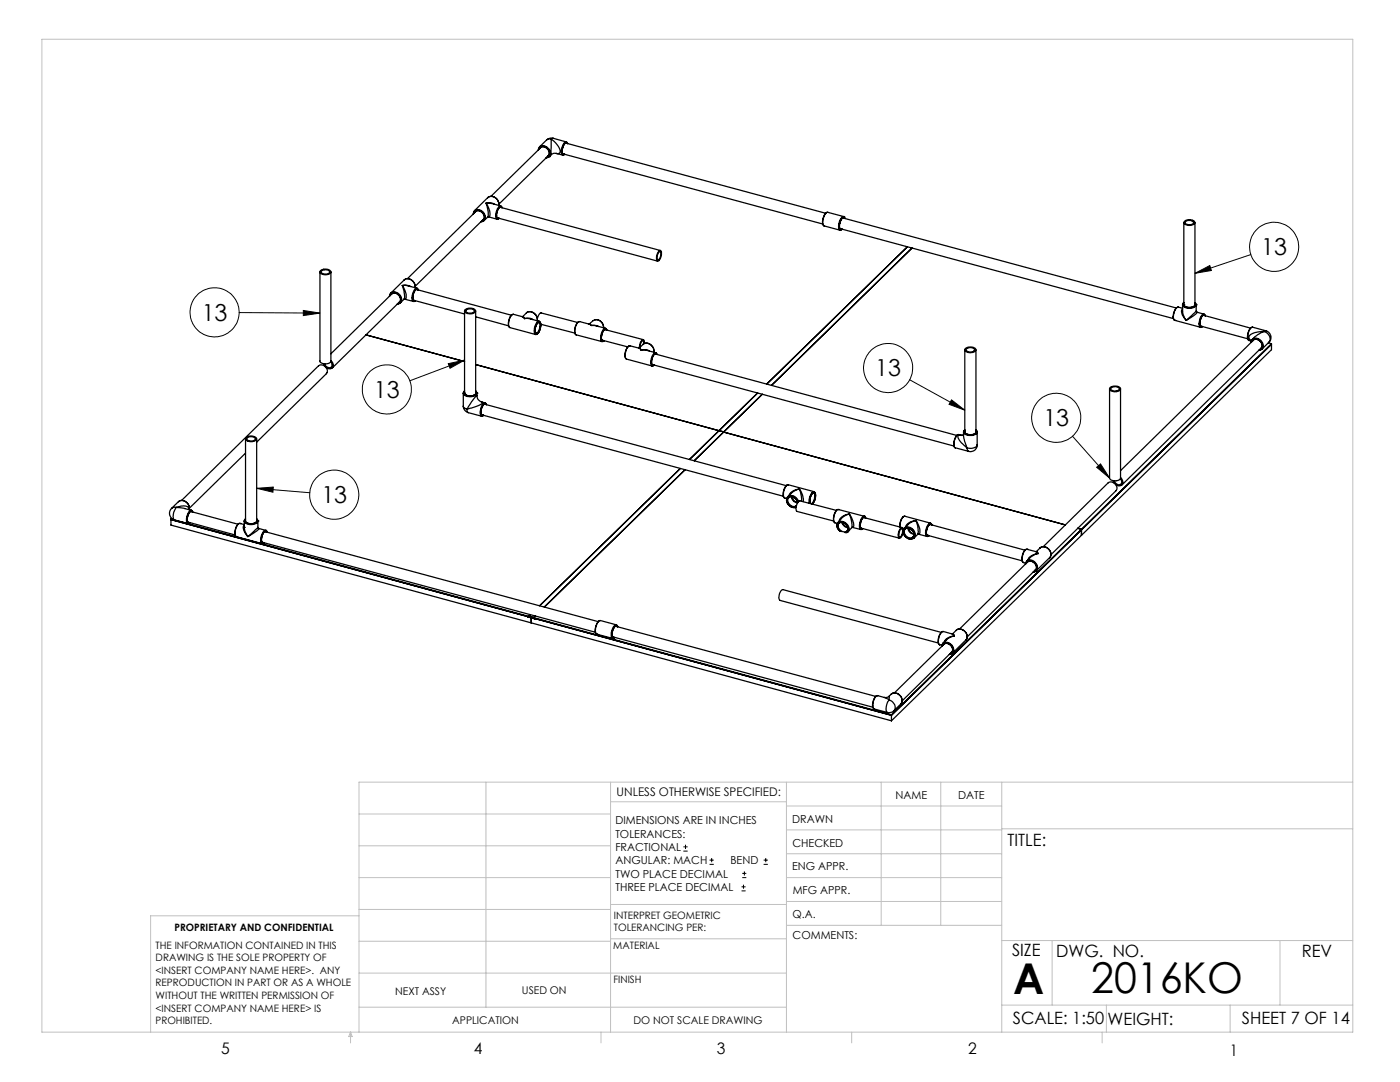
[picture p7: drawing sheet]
<svg xmlns="http://www.w3.org/2000/svg" width="279mm" height="216mm" viewBox="0 0 279 216" stroke-linecap="round" stroke-linejoin="round" font-family="sans-serif">
<defs><g id="words">
<g font-size="8.5">
<text x="202.2" y="198.3">A</text>
<text x="217.8" y="198.1">2016KO</text>
</g>
<g font-size="4.7">
<text x="251.7" y="50.9">13</text>
<text x="40.3" y="64">13</text>
<text x="174.7" y="75.1">13</text>
<text x="74.6" y="79.4">13</text>
<text x="208.2" y="85">13</text>
<text x="64.1" y="100.4">13</text>
</g>
<g font-size="3.4">
<text x="201.1" y="168.8">TITLE:</text>
<text x="202" y="190.8">SIZE</text>
<text x="210.8" y="190.9">DWG. NO.</text>
<text x="259.8" y="191">REV</text>
<text x="202.1" y="204.4">SCALE: 1:50</text>
<text x="221" y="204.5">WEIGHT:</text>
<text x="247.8" y="204.4">SHEET 7 OF 14</text>
</g>
<g font-size="3.2">
<text x="44.2" y="210.4">5</text>
<text x="94.6" y="210.3">4</text>
<text x="143.1" y="210.4">3</text>
<text x="193.2" y="210.3">2</text>
<text x="245.4" y="210.6">1</text>
</g>
<text font-size="2.4" x="123.1" y="158.9">UNLESS OTHERWISE SPECIFIED:</text>
<g font-size="2.2">
<text x="178.7" y="159.4">NAME</text>
<text x="191.2" y="159.4">DATE</text>
<text x="122.8" y="164.5">DIMENSIONS ARE IN INCHES</text>
<text x="122.8" y="167.1">TOLERANCES:</text>
<text x="158.1" y="164.2">DRAWN</text>
<text x="122.8" y="169.8">FRACTIONAL</text>
<text x="122.8" y="172.5">ANGULAR: MACH</text>
<text x="145.8" y="172.5">BEND</text>
<text x="158.1" y="173.7">ENG APPR.</text>
<text x="158.2" y="169.1">CHECKED</text>
<text x="122.8" y="175.1">TWO PLACE DECIMAL</text>
<text x="122.8" y="177.8">THREE PLACE DECIMAL</text>
<text x="158.2" y="178.4">MFG APPR.</text>
<text x="158.2" y="183.2">Q.A.</text>
<text x="158.2" y="187.4">COMMENTS:</text>
</g>
<g font-size="2.1">
<text x="78.8" y="198.5">NEXT ASSY</text>
<text x="104.2" y="198.4">USED ON</text>
<text x="90.2" y="204.3">APPLICATION</text>
<text x="126.4" y="204.3">DO NOT SCALE DRAWING</text>
</g>
<g font-size="2">
<text x="34.8" y="185.7">PROPRIETARY AND CONFIDENTIAL</text>
<text x="122.5" y="183.3">INTERPRET GEOMETRIC</text>
<text x="122.5" y="185.9">TOLERANCING PER:</text>
<text x="31.1" y="189.3">THE INFORMATION CONTAINED IN THIS</text>
<text x="31.1" y="191.8">DRAWING IS THE SOLE PROPERTY OF</text>
<text x="122.4" y="189.4">MATERIAL</text>
<text x="31.1" y="194.3">&lt;INSERT COMPANY NAME HERE&gt;. ANY</text>
<text x="31.1" y="196.8">REPRODUCTION IN PART OR AS A WHOLE</text>
<text x="122.4" y="196.2">FINISH</text>
<text x="31.1" y="199.4">WITHOUT THE WRITTEN PERMISSION OF</text>
<text x="31.1" y="201.9">&lt;INSERT COMPANY NAME HERE&gt; IS</text>
<text x="31.1" y="204.4">PROHIBITED.</text>
</g>
</g></defs>
<g fill="none" stroke="#000" stroke-width=".2">
<path d="M238.5 54.5l2.9-1.5 .4 1zM249.6 50.8l-11.1 3.7M47.7 62.4l16.2 .1M60.5 61.9l3.4 .6-3.4 .5zM89.5 72.6l3.2-.7-2.9 1.6zM92.7 71.9l-10.9 4.1M181.5 75.8l11 6M189.9 79.8l2.6 2-3.1-1.1zM51.2 97.4l3.3-.2v1zM51.2 97.4l10.6 .9M214 87l7.4 8.4M218.9 93.2l.7-.6 1.8 2.8z"/>
<path d="M136.4 169.8h.8M136.4 169h.8M136.8 168.6v.8M141.6 172.5h.9M141.6 171.6h.9M142 171.2v.8M148 177.8h.8M148 177h.8M148.1 175.1h.8M148.1 174.3h.8M148.4 176.5v.8M148.6 173.9v.8"/>
<path d="M152.4 172.5h.8M152.4 171.6h.8M152.8 171.2v.8"/>
<circle cx="254.3" cy="49.3" r="4.9"/>
<circle cx="42.8" cy="62.3" r="4.9"/>
<circle cx="77.2" cy="77.7" r="4.9"/>
<circle cx="177.3" cy="73.4" r="4.9"/>
<circle cx="66.7" cy="98.7" r="4.9"/>
<circle cx="210.8" cy="83.4" r="4.9"/>
</g>
<g fill="none" stroke="#c0c0c0" stroke-width=".2">
<path d="M8.4 7.8h261.6v198.2h-261.6zM97 156.1v44.9M121.8 156.1v49.9M121.8 160h35.2M157 156.1v49.9M175.9 156.1v28.5M187.7 156.1v28.5M199.9 156.1v49.9M270 156.1h-198.4v49.9M71.6 175.1h50.2M71.6 168.8h50.2M71.6 162.4h50.2"/>
<path d="M157 170.4h42.9M157 165.6h42.9M157 160.8h42.9M157 175.1h42.9M157 179.9h42.9M199.9 165.4h70.1M71.6 194.2h85.4M71.6 187.8h50.2M71.6 181.5h50.2M71.6 182.7h-41.5v23.3M121.8 187.3h35.2M121.8 180.5h35.2"/>
<path d="M157 184.6h42.9M199.9 187.7h70.1M210 187.7v12.9M255.4 187.7v12.9M70 206v2.1M70 206l.3 .8h-.7zM71.6 201h85.4M119.9 206v2.1M170 206v2.1M199.9 200.6h70.1M220 206v2.1M220.8 200.6v5.4"/>
<path d="M245.5 200.6v5.4"/>
</g>
<path d="M51.2 97.4l3.3-.2v1zM60.5 61.9l3.4 .6-3.4 .5zM89.5 72.6l3.2-.7-2.9 1.6zM189.9 79.8l2.6 2-3.1-1.1zM218.9 93.2l.7-.6 1.8 2.8zM238.5 54.5l2.9-1.5 .4 1z" fill="#000"/>
<g fill="none" stroke="#000" stroke-width=".25">
<path d="M97.3 39.5a1.44 1.44 0 0 1 1.6 0 1.44 1.44 0 0 1 .6 1.5 1.49 1.49 0 0 0-.6-1.5 1.49 1.49 0 0 0-1.5-.1l-2.6 2.6M107.5 29.9a1 1 0 0 1 .9-.7 1 1 0 0 1 1 .5 .98 .98 0 0 1 .3 1 .98 .98 0 0 1-.7 .8M107.6 29.8a1.04 1.04 0 0 1 1-.6 1.04 1.04 0 0 1 .9 .8 .84 .84 0 0 1-.4 1.4M107.7 29.4l-.3 .5M107.7 29.3a1.43 1.43 0 0 1 1.7 .3 1.43 1.43 0 0 1 .2 1.7M107.7 29.3v.1M107.8 29.6a1.14 1.14 0 0 1 1.4 0 1.14 1.14 0 0 1 .3 1.4l-.1 .1M108 29.4l-10 9.8M109.1 27.9l-1.4 1.4M109.4 31.1l-.1 .1M109.4 31.1h.1M109.5 31l-9.9 9.7"/>
<path d="M109.6 31.3l-.6 .2M109.6 31.3h.1M110 30.9l-.4 .4M110 27.8a3.3 3.3 0 0 1 1.8 2.6l-.4 .3-.4-.1M110 27.8v3.1M110 27.8l-.6-.1-.3 .2M110.4 27.6h-.2a1.3 1.3 0 0 0-1.1 .3M110.4 27.6l-.4 .2M110.4 27.6l2.6 .7M111 30.6h-.4l-.6 .3M111 30.6l1.3 .3M112.3 30.7l51.9 14"/>
<path d="M112.9 28.5l51.8 14M113 28.3l.3 .4M113 28.3a1.95 1.95 0 0 0-1 2.3l.3 .3M113 28.3h.1M113 28.6a1.61 1.61 0 0 0-.8 1.9l.3 .2M113.2 28.6a.38 .38 0 0 0-.4-.1 .38 .38 0 0 0-.3 .4 1.59 1.59 0 0 0 0 1.9h.1M113.3 28.6h-.1a.45 .45 0 0 0-.5-.1 .45 .45 0 0 0-.2 .5l-.4 1.2a.4 .4 0 0 0 .1 .6 .4 .4 0 0 0 .5 0l-.4 .1M63.9 54.3v17.7a1.36 1.36 0 0 0 1.9 .4l.2-.3v-17.8M63.9 54a1.44 1.44 0 0 1 2.1 .3 1.36 1.36 0 0 1-2.1 0zM64.2 54a1.05 1.05 0 0 1 1.6 .3 1.08 1.08 0 0 1-1.7-.1zM77.8 59.1a.99 .99 0 0 1 .8-.8 .99 .99 0 0 1 1 .5 1 1 0 0 1 .5 1 1 1 0 0 1-.8 .8M77.9 59a.99 .99 0 0 1 .8-.6 .99 .99 0 0 1 1 .5 .94 .94 0 0 1-.3 1.6"/>
<path d="M78 58.4l-.3 .7M78 58.4a1.44 1.44 0 0 1 1.7 .3 1.44 1.44 0 0 1 .2 1.7M78.1 58.8a1.16 1.16 0 0 1 1.4 0 1.16 1.16 0 0 1 .4 1.3l-.2 .2M78.3 58.6l-12.3 12M80.3 57l.4 1.7-.1 1M80.3 57l.8-.1 .9 .3M80.3 57a2.85 2.85 0 0 1 .6 2.6l-.2 .1M80.3 57h1.1l1.8 .5M80.6 55.9a1.41 1.41 0 0 1 1.6 0 1.41 1.41 0 0 1 .6 1.5 1.47 1.47 0 0 0-2.1-1.6l-2.7 2.6M80.6 59.7h.1M80.6 59.7l-.7 .7M80.7 59.7l1.8 .4"/>
<path d="M82.5 59.9l10.2 2.8M83.1 57.7l19 5.2M83.2 57.5l.3 .4M83.2 57.8a1.48 1.48 0 0 0-.8 1.7l.2 .4M83.2 57.5a2 2 0 0 0-.7 2.6M83.4 57.9a.34 .34 0 0 0-.4-.2 .34 .34 0 0 0-.2 .3 1.69 1.69 0 0 0-.2 2h.2M83.5 57.9a.34 .34 0 0 0-.4-.3 .34 .34 0 0 0-.3 .3 2.34 2.34 0 0 0-.3 2.1h.4M94.5 42.7a1 1 0 0 1 .8-.8 1 1 0 0 1 1 .5 .99 .99 0 0 1 .5 1 .99 .99 0 0 1-.8 .8M94.6 42.5a1.11 1.11 0 0 1 1.2-.5 1.11 1.11 0 0 1 .8 1l.1 .1a.79 .79 0 0 1-.6 1M94.8 42l-.4 .7M94.8 42a1.42 1.42 0 0 1 1.6 .3 1.42 1.42 0 0 1 .2 1.7M94.8 42.4a1.09 1.09 0 0 1 1.2-.2 1.09 1.09 0 0 1 .6 1.1l-.2 .6"/>
<path d="M95 42.2l-13.7 13.4M96.4 43.9h-.1M96.4 43.8v.1M96.5 43.7l-13.7 13.5M96.6 44l-.6 .3M97 40.5l.4 1.8v1M97 40.5h1l.7 .2M97 40.5a2.78 2.78 0 0 1 .6 2.8h-.2M97 40.5l1.1 .1 1.8 .5M97.4 43.3l-.8 .7M97.4 43.3h.1M97.4 43.3l1.8 .4"/>
<path d="M99.1 43v.3l.2 .2M99.1 43a.37 .37 0 0 0 0 .4 .37 .37 0 0 0 .5 .1M99.2 43.5l32 8.6M99.8 41.3l32 8.7M99.9 41.3a1.68 1.68 0 0 0-.8 1.7M99.9 41.3v.1M99.9 41.1l.3 .4a.38 .38 0 0 0-.4-.3 .38 .38 0 0 0-.4 .4 1.87 1.87 0 0 0-.1 2.1l.3-.1-.4 .1M99.9 41.1a1.9 1.9 0 0 0-.9 2.2l.2 .4M100.1 41.4a.48 .48 0 0 0-.5 0 .48 .48 0 0 0-.3 .5l-.2 1.1M131.5 50.1a.33 .33 0 0 1 .5-.1 .33 .33 0 0 1 0 .5 1.32 1.32 0 0 1-.8 1.6 1.84 1.84 0 0 1 .3-2zM131.5 50.3a.28 .28 0 0 1 .4 0 .28 .28 0 0 1 0 .4l-.2 .8a.32 .32 0 0 1-.4 .4 .32 .32 0 0 1-.2-.6zM164.5 45.1l3.1 .8"/>
<path d="M165.2 42.4a2.06 2.06 0 0 0-1 2.3l.3 .4M165.2 42.4h-.1a2.33 2.33 0 0 0-.7 2.6l.1 .1M165.2 42.4l3.2 .8M167.6 44.6v.9l.2 .1M167.6 44.6l-.1 .8a.31 .31 0 0 0 .1 .3 .31 .31 0 0 0 .4 0M167.6 45.6l66.6 18M168.1 45.8l-.5 .1M168.2 43.5l66.5 18M168.4 43.2l.3 .4M168.4 43.5h-.2l-.3 .2-.3 .9M168.4 43.2h.1M168.4 43.2a1.94 1.94 0 0 0-1 2.1l.1 .5 .1 .1"/>
<path d="M168.6 43.6a.48 .48 0 0 0-.6-.1 .48 .48 0 0 0-.2 .5l-.2 .6M168.6 43.6a.34 .34 0 0 0-.3-.3 .34 .34 0 0 0-.3 .3 2.25 2.25 0 0 0-.3 2.3l.4-.2M181.1 49.2l-28.1 27.4M182 49.5l-28 27.4M236.3 44.4v16.5M236.5 44.1a1.48 1.48 0 0 1 2 .3 1.33 1.33 0 0 1-2.2 0zM236.7 44.1a.96 .96 0 0 1 1.5 .4 1.15 1.15 0 0 1-1.7-.1zM238.5 44.4v16.5M64.6 72.6l.3 .5M65.1 73.3h.1M66 72.2a.67 .67 0 0 1 .1 1 .67 .67 0 0 1-1-.1l-.3-.5M66 72a.85 .85 0 0 1 .5 1.1 .85 .85 0 0 1-1.1 .4l-.4-.2"/>
<path d="M73 66.8l19.7 5.3M79.7 60.3h.1M79.7 60.3l-.1 .1M79.8 60.1l-13.5 13.3M79.9 60.4l-.6 .3M82.5 60.1h.1M82.9 60l-.4 .1M92.5 78.5h.1M92.5 78.5a1.72 1.72 0 0 0 2.5 .3l.2-.3M92.5 78.5v2.5M92.7 78l-.2 .5M92.7 78.5h.1"/>
<path d="M92.7 78a.54 .54 0 0 0-.1 .6 .54 .54 0 0 0 .5 .4 1.5 1.5 0 0 0 2-.6l-.2-.4M92.7 78.1a.57 .57 0 0 0 .1 .7 .57 .57 0 0 0 .6 .2h.5l.6-.1a.49 .49 0 0 0 .4-.8M92.7 78.4v.1M92.7 62.1v16.5M92.9 61.8a1.42 1.42 0 0 1 2 .3 1.35 1.35 0 0 1-2.2-.1zM93.1 61.8a1.01 1.01 0 0 1 1.6 .4 1.16 1.16 0 0 1-1.7-.1zM94.9 78l.3 .5M94.9 78.4a1.02 1.02 0 0 1-1.4 .6l-.6-.2-.2-.3M94.9 62.1v16.5M94.9 63.2l6.6 1.8M94.9 72.7l48.6 13.2M95.2 79a1.31 1.31 0 0 0 1 1.2"/>
<path d="M95.2 78.5h.1M95.2 79l-1.1 1.2-.9 1.4M95.2 78.5v.5M101.8 65.4l5.1 1.3M102.5 62.7a1.59 1.59 0 0 0-1 1.8v.7l.3 .2M102.5 62.7a1.95 1.95 0 0 0-1 2.2l.3 .5M102.5 62.7l1.7 .5M104.2 63.2l.5 .4M104.2 63.2h.1M104.3 63.2h.2l.2 .4M104.7 63.6h1.1l1.8 .5M104.7 63.6l.2-.1a1.94 1.94 0 0 1 1.5 .2"/>
<path d="M105.1 62.4a1.43 1.43 0 0 1 2.1 1.3M105.1 62.4a1.48 1.48 0 0 1 2.1 1.3M105.1 62.4l-.8 .8M107 66.5h.1M107.2 63.9l.2-.8 .5-.7 7.4 1.9M107.3 64.3a.43 .43 0 0 1 .6 .1 .43 .43 0 0 1 0 .5l-.4 1.5a.41 .41 0 0 1-.5 .3 .41 .41 0 0 1-.3-.6l.2-1.2zM107.3 64.4a.35 .35 0 0 1 .5 0 .35 .35 0 0 1 .1 .4 1.6 1.6 0 0 1-.9 1.8 1.89 1.89 0 0 1 .3-2.2zM107.5 64.3a1.81 1.81 0 0 0-.5 2.2M107.5 64.3h.1M107.5 64.3a1.44 1.44 0 0 1-.1 1.8l-.4 .4M107.6 64.1h.1a1.95 1.95 0 0 1-.8 2.6M107.6 64.1a1.87 1.87 0 0 0-1 1.9v.5l.3 .2"/>
<path d="M107.9 64.7l6.8 1.8M115 66.8l5.1 1.4M115.7 64.2a2 2 0 0 0-1 2.3l.3 .3M115.7 64.2l1.9 .5 .4 .2M115.7 64.2a2.01 2.01 0 0 0-.7 2.6M118 64.9h.6l2.2 .6M118 64.9h1l.5 .3M118.7 63.8a1.48 1.48 0 0 1 1.7 1.6 1.52 1.52 0 0 0-1.7-1.6zM118.7 63.8l-1.1 .9h.2l.2 .2M120.2 67.9l5.1 1.3M120.5 68l-.3 .2M120.7 65.8l7.7 2"/>
<path d="M120.8 65.8a1.75 1.75 0 0 0-.6 2.1h.1M120.8 65.8h.1M120.8 65.5l.3 .4a.38 .38 0 0 0-.4-.3 .38 .38 0 0 0-.3 .4 1.87 1.87 0 0 0-.2 2.1l.3-.1M120.8 65.5a2.08 2.08 0 0 0-.9 2.3l.3 .4M121 65.8a.4 .4 0 0 0-.4 0 .4 .4 0 0 0-.3 .3 1.51 1.51 0 0 0 0 1.9h.2M125 71.6l5.1 1.4M125.8 69a1.65 1.65 0 0 0-1.1 1.8l.1 .6 .2 .2M127.5 69.5h.1M127.5 69.5l.5 .4M127.5 69.5l-1.8-.5a2.07 2.07 0 0 0-.9 2.4l.2 .2M127.6 69.5l.4 .4M128 69.9h1l1.8 .5"/>
<path d="M128 69.9l.2-.1a1.71 1.71 0 0 1 1.4 .3M128.3 68.7l-.7 .8M128.4 68.7a1.48 1.48 0 0 1 1.5 .1 1.48 1.48 0 0 1 .6 1.5 1.45 1.45 0 0 0-.6-1.5 1.45 1.45 0 0 0-1.6-.1zM128.5 68.6v-.2a.3 .3 0 0 0-.3-.4 .3 .3 0 0 0-.3 .4l-.2 .9M128.6 68.5v-.1a.4 .4 0 0 0 0-.4 .4 .4 0 0 0-.4-.2l-.4 .6-.2 1M130.2 72.7l60.2 16.3M130.2 72.8h.1M130.7 70.6l60.3 16.3M130.9 70.4l.2 .3a.41 .41 0 0 0-.5-.2 .41 .41 0 0 0-.2 .4 1.67 1.67 0 0 0-.1 2.1l.3-.2-.5 .2M130.9 70.7h-.1a1.44 1.44 0 0 0-.8 1.7l.2 .4M130.9 70.4a1.98 1.98 0 0 0-1 2.2l.2 .4M131.1 70.7a.48 .48 0 0 0-.6 0 .48 .48 0 0 0-.2 .5l-.3 .7v.6a.31 .31 0 0 0 .1 .3 .31 .31 0 0 0 .4 0"/>
<path d="M151.2 78.4l-13.6 13.3M152.1 78.7l-13.6 13.2 13.7-13.2M192.5 69.8v16.5M192.6 69.6a1.58 1.58 0 0 1 2.2 .1 1.36 1.36 0 0 1-2.1 .4zM192.9 69.6a1.02 1.02 0 0 1 1.6 .3 1.02 1.02 0 0 1-1.7-.1zM194.8 69.8v16.5M221.4 77.6v17.8a1.34 1.34 0 0 0 2.2 0v-17.8M221.5 77.3a1.5 1.5 0 0 1 2.1 .3 1.37 1.37 0 0 1-2.1 .2l-.1-.1zM221.7 77.5a1.05 1.05 0 0 1 1.7 .1 1.03 1.03 0 0 1-1.7-.1zM234.5 63.9h.1M234.5 63.9l5.1 1.4M235.2 61.3a2.02 2.02 0 0 0-1.1 2.1l.4 .5"/>
<path d="M236 60.8h.1M236 60.8a1.72 1.72 0 0 0 2.6 .3l.1-.3M236 60.8l.1 2 .6 1.1M236 61.7a1.45 1.45 0 0 0 .4 1.9l.3 .3M236 61.5l-.8-.2a2.1 2.1 0 0 0-.8 2.6h.1M236.3 60.4l-.3 .4M236.3 60.8h.1M236.3 60.4a.54 .54 0 0 0-.1 .6 .54 .54 0 0 0 .5 .3 1.5 1.5 0 0 0 2-.6l-.2-.3M236.3 60.5a.6 .6 0 0 0 .1 .6 .6 .6 0 0 0 .6 .2h.9a.55 .55 0 0 0 .6-.8M236.3 60.7v.1M238.5 60.4l.2 .4M238.5 60.7v.1a1.39 1.39 0 0 1-2.2 0"/>
<path d="M238.7 62.1l.2 .2M238.7 60.8h.1M238.7 62.1l-2 1.8M238.7 60.8v1.3M238.9 62.3l-.3 .4-1.9 1.2M238.9 62.3l1.4 .4M239.6 65.1l9.4 2.5M239.6 65.3h.1M239.7 65.1a1.64 1.64 0 0 1 .3-2.1l.2-.1 9.4 2.6M240 65.2l-.4 .1M240.2 62.9l.1 .1M240.3 62.7l.3 .3"/>
<path d="M240.3 62.7a2 2 0 0 0-.9 2.4l.2 .2M240.5 63a.38 .38 0 0 0-.4-.1 .38 .38 0 0 0-.3 .3 1.67 1.67 0 0 0-.1 2l.2-.1M240.6 63a.38 .38 0 0 0-.5-.2 .38 .38 0 0 0-.3 .4 1.77 1.77 0 0 0-.1 2.1l.3-.1M249.3 67.9l.4 .2M249.7 68.3a.95 .95 0 0 1 .8-.8 .95 .95 0 0 1 1 .5 .99 .99 0 0 1 .5 1 .99 .99 0 0 1-.7 .9M249.8 68.2a1.17 1.17 0 0 1 1.3-.4 1.17 1.17 0 0 1 .8 1.1 .73 .73 0 0 1-.5 .9M249.9 67.7l-.2 .6M249.9 67.7h.1M249.9 67.7a1.43 1.43 0 0 1 1.7 .2 1.43 1.43 0 0 1 .3 1.7M250 65.3a1.93 1.93 0 0 0-1 2.3l.3 .3M250 65.3a2.07 2.07 0 0 0-.9 2.4l.2 .2M250 65.3l2.6 .7"/>
<path d="M250 68a1.14 1.14 0 0 1 1.4 0 1.14 1.14 0 0 1 .4 1.4l-.2 .2M250.2 67.8l-26.6 26.1M251.8 69.4l-27.9 27.4M251.9 69.6l-.7 .3M252.3 66.1l-1.3 .7-1.1 .9M252.3 66.1a1.44 1.44 0 0 1 .9 2.2M252.3 66.1a3.4 3.4 0 0 0-3 1 .73 .73 0 0 0 .5 .9M252.6 66a1.36 1.36 0 0 1 .6 2.3M252.6 66l-.3 .1M253.1 68.4l.7 .2M253.2 68.3l-1.4 1.4M253.8 68.7l-75.9 74-143.8-39"/>
<path d="M253.8 68.6l-75.9 74M253.8 68.6v1.2l-75.9 74M49 90.4l-11.2 11M49 87.6v16.4M49.2 87.2a1.46 1.46 0 0 1 2 .4 1.43 1.43 0 0 1-2.2 0zM49.4 87.3l.9-.2a.46 .46 0 0 1 .6 .5 .46 .46 0 0 1-.6 .4h-.3a.47 .47 0 0 1-.5-.1 .47 .47 0 0 1-.1-.5zM51.2 88.2l13.9-13.6a1.15 1.15 0 0 0-.2-1.4 1.15 1.15 0 0 0-1.3-.2l-27.3 26.8M51.2 87.6v16.4M92.5 81a1.37 1.37 0 0 0 1 1.3M92.5 81l.1 .3 .6 .3M93.2 81.6l.3 .7M93.5 82.3l2.6 .7"/>
<path d="M96.1 82.8l60.3 16.2M96.2 82.8h.1M96.2 80.2a.18 .18 0 0 1 .1 .2 .18 .18 0 0 1-.2 .2l-1.2 .5-1.7 .5M96.2 80.2l.6 .2M96.5 82.9l-.4 .1M96.5 80.8a1.92 1.92 0 0 0-.3 2M96.5 80.7a.28 .28 0 0 1 .5 0M96.5 80.7a1.89 1.89 0 0 0-.3 2.2h.2M96.7 80.6l60.2 16.3M96.7 80.6l-.2 .2M96.7 80.6h.1M96.7 80.6l.1 .1"/>
<path d="M96.8 80.4l.3 .4a.41 .41 0 0 0-.5-.3 .41 .41 0 0 0-.3 .5l-.3 .6-.1 .8a.38 .38 0 0 0 .1 .5 .38 .38 0 0 0 .5 0M96.8 80.4a1.87 1.87 0 0 0-1 1.9l.3 .7M135.7 93.5l-28 27.4 28.1-27.4M136.7 93.7l-28.1 27.4M136.7 93.7l-28 27.4M143.5 85.9h.1M143.5 85.9l69.1 18.8M156.6 99.4l.4 .1M156.9 96.9a2.09 2.09 0 0 0-.3 2.5M157.2 99.1a1.42 1.42 0 0 1 2.1 1M157.3 96.7l-.4 .2M157.3 96.7a1.87 1.87 0 0 0-.9 2v.5l.2 .2"/>
<path d="M157.3 96.7l5.2 1.4M157.4 99.3a1.23 1.23 0 0 1 1.8 1.1M157.4 99.3h.1M157.4 99.3a1.16 1.16 0 0 0 .2 1.3 1.16 1.16 0 0 0 1.4 .3M157.9 99.1l.2 .5a1.23 1.23 0 0 0 1.1 .7M158.1 99.1v.1a1.11 1.11 0 0 0 1 1M158.3 99.2l.5 .4M158.4 99.2h-.1M158.4 99.2v.1M159.5 97.6l-1.3 .6-1 .9a1.45 1.45 0 0 0 .2 1.6 1.45 1.45 0 0 0 1.5 .5M159.5 97.6l.4 1.5 .1 .9M159.5 97.6a3.6 3.6 0 0 1 .8 2.5"/>
<path d="M159.5 97.6l-1.4 .5-.4 .3-.2 .4M162.1 98.5a2.22 2.22 0 0 0-.4 2 2.09 2.09 0 0 1 .5-2.1zM162.2 98.4a.36 .36 0 0 1 .5 0 .36 .36 0 0 1 0 .5l-.1 .9-.5 .8M162.4 98.4l-.3 .1M162.4 98.4h.1M162.4 98.4a1.73 1.73 0 0 1-.5 2.1M162.5 98.1a1.92 1.92 0 0 1-.3 2.4v.1a2.05 2.05 0 0 0 .3-2.4 1.6 1.6 0 0 0-.9 1.9v.3M162.5 98.1a2.21 2.21 0 0 0-1 2.3M190.7 89.4l2.6 .7M191 86.9a2.25 2.25 0 0 0-.4 2.5h.1M191.4 86.7l-.4 .2M191.4 86.7a1.87 1.87 0 0 0-1 2l.1 .5 .2 .2"/>
<path d="M191.4 86.7l.5 .2M191.9 86.9h-.1a.44 .44 0 0 0-.6 0 .44 .44 0 0 0 .1 .7l.6 .8 1.1 1M192.3 86.6l-.4 .3M192.3 86.2h.1M192.3 86.2a1.67 1.67 0 0 0 2.2 .5l.4-.2 .1-.3M192.3 86.2l.1 1.3 .6 1.9M192.5 85.8l-.2 .4M192.5 86.1a1.4 1.4 0 0 0 2.1 .4l.2-.3M192.5 85.8a.52 .52 0 0 0-.1 .6 .52 .52 0 0 0 .6 .3 1.42 1.42 0 0 0 1.9-.6l-.1-.3M192.5 85.9a.61 .61 0 0 0 .1 .6 .61 .61 0 0 0 .7 .2h1a.54 .54 0 0 0 .5-.8M193 89.4l.1 .5 .2 .2M194.8 85.8l.2 .3v2.7"/>
<path d="M194.8 86.2h.1M194.8 86.1v.1M195 88.8a1.31 1.31 0 0 1-1.7 1.3M195 88.8a1.58 1.58 0 0 1-2 .6M222.2 95.9l.3 .6M223.6 95.5a.67 .67 0 0 1 .1 1.1 .67 .67 0 0 1-1.1-.2l-.2-.4M223.6 95.3a.84 .84 0 0 1 .5 1.1 .84 .84 0 0 1-1 .5l-.5-.3M34.1 103.6l71.9 19.5M34.1 103.6v1.2l71.9 19.5M34.3 101.5a1.35 1.35 0 0 0 .6 2.3M34.3 103.4l-.2 .2M35.2 101.2a2.23 2.23 0 0 0-.4 2.6l2.7 .7"/>
<path d="M35.2 101.2l1.6 .2 1.4 .4M35.2 101.2l1.6-.2a.65 .65 0 0 1 .8 .7M35.6 100.1a1.45 1.45 0 0 1 1.6 .1 1.45 1.45 0 0 1 .5 1.5 1.48 1.48 0 0 0-.5-1.5 1.48 1.48 0 0 0-1.6-.1l-1.4 1.4 .5-.3h.5M37.5 104.2l9.4 2.6M37.9 104.3l-.4 .2M38.1 102.1l9.4 2.5M38.2 101.8l.3 .4a.38 .38 0 0 0-.5-.3 .38 .38 0 0 0-.3 .4 1.8 1.8 0 0 0-.1 2.1l.3-.1M38.2 102.1a1.33 1.33 0 0 0-.8 1.5v.4l.2 .2M38.2 101.8a2.15 2.15 0 0 0-.9 2.5l.2 .2M38.4 102.2a.34 .34 0 0 0-.4-.2 .34 .34 0 0 0-.3 .3 1.69 1.69 0 0 0-.1 2h.2M47.2 107.1l5.1 1.4M47.9 104.5a1.59 1.59 0 0 0-1 1.7l.1 .7 .2 .2"/>
<path d="M47.9 104.5h.1M47.9 104.5a1.77 1.77 0 0 0-1 1.9l.1 .5 .2 .2M47.9 104.5l.9 .2M48.8 104l.2-.5a.58 .58 0 0 0-.1 .7 .58 .58 0 0 0 .7 .3h1.2a.54 .54 0 0 0 .5-.3 .54 .54 0 0 0-.1-.7l.3 .5M48.8 104h.1M48.8 105.2h.1M48.8 104a1.72 1.72 0 0 0 2.5 .3l.2-.3M48.8 105.2l.1 .9 .6 1M48.8 104.8a1.11 1.11 0 0 0 .1 1.6l.6 .7M48.8 104v1.2M49 103.9a1.32 1.32 0 0 0 2.1 .3l.1-.2M49 103.6a.63 .63 0 0 0 .7 .9l1-.1a.55 .55 0 0 0 .5-.8"/>
<path d="M51.2 104h.1M51.5 105.2l.1 .2M51.5 104h.1M51.5 105.2l-2 1.9M51.5 104v1.2M51.6 105.4a3.7 3.7 0 0 1-1.8 1.5l-.3 .2M51.6 105.4l1.4 .4M52.3 108.2l66.5 18M52.4 108.2h.1M52.7 108.3l-.4 .2M52.9 106.1l66.5 17.9M53 105.8l.3 .4a.4 .4 0 0 0-.4-.3 .4 .4 0 0 0-.4 .4 1.87 1.87 0 0 0-.1 2.1l.3-.1"/>
<path d="M53 106.1a1.74 1.74 0 0 0-.7 2.1h.1M53 105.8h.1M53 105.8a2.02 2.02 0 0 0-1 2.3l.3 .4M53.2 106.2a.38 .38 0 0 0-.4-.2 .38 .38 0 0 0-.3 .4 1.54 1.54 0 0 0 0 1.9h.1M159.2 100.3a1.16 1.16 0 0 0-.8-1.1 1.16 1.16 0 0 0-1.3 .4 1.33 1.33 0 0 0 1.8 1.4M159.2 100.2a1.32 1.32 0 0 0-2-.9 1.39 1.39 0 0 0 .2 1.5 1.39 1.39 0 0 0 1.5 .3M166.7 104.3l.4 .1M166.9 101.8l-7.3-1.9a1.63 1.63 0 0 0-.5 2.2l7.3 1.9M167.3 101.7a1.74 1.74 0 0 0-1 1.8l.1 .6 .3 .2M167.3 101.7h.1M167.3 101.7a1.79 1.79 0 0 0-.9 1.7v.5l.3 .4M167.3 101.7l5.2 1.3"/>
<path d="M167.4 104.5a1.17 1.17 0 0 1 1.3 .1 1.17 1.17 0 0 1 .4 1.3M167.4 104.5a1.18 1.18 0 0 0 .3 1.3 1.18 1.18 0 0 0 1.4 .1M167.4 104.5h.1M167.6 106a1.01 1.01 0 0 1-.6-1.2 1.01 1.01 0 0 1 1-.8 1.5 1.5 0 0 1 1.3 2M167.7 106a.98 .98 0 0 1-.6-1 .98 .98 0 0 1 .7-.9 1.44 1.44 0 0 1 1.4 1.9l-.4 .3M167.9 106.1a1 1 0 0 1-.7-.9 1 1 0 0 1 .5-1 1.31 1.31 0 0 1 1.4 1.9l-.5 .2M168 104.2l.5 .8 .7 .3M168.1 104.3l.4 .5 .7 .4M169.1 105.9h.1M169.3 106l-.4 .3M169.5 102.6l-1.2 .5-1.1 1.2M169.5 102.6l.5 1.8v.9"/>
<path d="M169.5 102.6l-1.2 .4a1.29 1.29 0 0 0-.8 1M169.5 102.6a3.4 3.4 0 0 1 .8 2.6h-.2M170 105.3l-.7 .7M170.1 105.2l-.1 .1M170.1 105.2l1.7 .5M171.8 105.4l7.7 2M172.4 103.3l7.6 2M172.5 103l.3 .4a.38 .38 0 0 0-.5-.3 .38 .38 0 0 0-.3 .4 1.8 1.8 0 0 0-.1 2.1l.3-.1-.4 .2M172.5 103h.1M172.5 103a2.11 2.11 0 0 0-.8 2.6l.1 .1M172.5 103.3a1.3 1.3 0 0 0-.8 1.5v.2a.25 .25 0 0 0 0 .3 .25 .25 0 0 0 .2 .1M172.7 103.3a.35 .35 0 0 0-.4-.1 .35 .35 0 0 0-.3 .3 1.7 1.7 0 0 0-.1 2h.2"/>
<path d="M179.7 105.7a.26 .26 0 0 1 .4-.2 .26 .26 0 0 1 0 .4l-.2 1a.29 .29 0 0 1-.4 .2 .29 .29 0 0 1-.1-.4zM180.3 105.8h.1M180.3 105.8v-.1a.35 .35 0 0 0-.3-.4 .35 .35 0 0 0-.4 .3 1.44 1.44 0 0 0-.1 1.8l.5-.4 .2-.8M180.5 105.4a1.42 1.42 0 0 0 .2 1.7 1.42 1.42 0 0 0 1.7 .3M180.5 105.4a1.44 1.44 0 0 1 1.7 .2 1.44 1.44 0 0 1 .2 1.8M180.5 105.5a1.3 1.3 0 0 1 1.6 .3 1.3 1.3 0 0 1 .1 1.6 1.35 1.35 0 0 1-1.5-.4 1.35 1.35 0 0 1-.2-1.5zM180.5 105.6a1.2 1.2 0 0 1 1.6 .2 1.2 1.2 0 0 1 0 1.6 1.29 1.29 0 0 1-1.4-.4 1.29 1.29 0 0 1-.2-1.4zM180.6 103a1.59 1.59 0 0 0-1 1.8v.4M180.6 103a1.87 1.87 0 0 0-1 2v.2M180.6 103l5.1 1.4M181.2 105.4a1.28 1.28 0 0 0 1.2 1.2M181.4 105.4v.4l.4 .5 .6 .2"/>
<path d="M181.6 105.5l.5 .3M181.7 105.5l-.1 .1M182.2 107.1v.1M182.4 107.4h.1M182.4 106.6a1.13 1.13 0 0 0-.6-1 1.13 1.13 0 0 0-1.3 .2 1.19 1.19 0 0 0 .4 1.2 1.19 1.19 0 0 0 1.3 .2M182.4 106.6l-.2 .6M182.8 103.9l.4 1.7v1M182.8 103.9l-1.4 .6-.9 .9M182.8 103.9a2.9 2.9 0 0 1 .6 2.6l-.2 .1M182.8 103.9l-1.1 .2a1.7 1.7 0 0 0-1 1M183.2 106.6l-.8 .8M183.2 106.6h.1"/>
<path d="M183.2 106.6l1.8 .4M185 106.8l19 5.1M185.1 106.8h.1M185.4 104.7a1.79 1.79 0 0 0-.3 2.1M185.4 104.7a.27 .27 0 0 1 .3-.1 .27 .27 0 0 1 .2 .1M185.4 104.7a2.19 2.19 0 0 0-.4 2.2h.3M185.6 104.6l19 5.2M185.6 104.6l-.2 .1M185.6 104.6h.1M185.6 104.6l.1 .1M185.7 104.4l.3 .3M185.7 104.4a2.1 2.1 0 0 0-.7 2.6"/>
<path d="M185.9 104.7a.35 .35 0 0 0-.3-.2 .35 .35 0 0 0-.3 .3 1.93 1.93 0 0 0-.2 2.2l.3-.1-.4 .1M204.3 112.3l.4 .1M204.6 112.6a1 1 0 0 1 .8-.9 1 1 0 0 1 1 .4 1.32 1.32 0 0 1 .4 1.8M204.7 112.5a1.07 1.07 0 0 1 1-.7 1.07 1.07 0 0 1 1 .8 .92 .92 0 0 1-.5 1.5M204.8 112.5a1.02 1.02 0 0 1 1-.6 1.02 1.02 0 0 1 .9 .7 .87 .87 0 0 1-.4 1.4M205 112.3a1.15 1.15 0 0 1 1.4 0 1.15 1.15 0 0 1 .2 1.5M205 109.6h-.1a1.85 1.85 0 0 0-1 1.9l.1 .4 .3 .4M205 109.6h.1M205 109.6l1.7 .5 .5 .4M205 109.6a2.07 2.07 0 0 0-.9 2.4l.2 .3M205.2 112l-13.7 13.5M206.6 113.8h-.1"/>
<path d="M206.6 113.7v.1M206.7 113.6l-13.7 13.5M206.8 110.1h.1M206.8 113.9l-.6 .3M206.8 110.1h.2l.2 .4M206.8 110.1l.8-.8a1.41 1.41 0 0 1 1.7 .3 1.41 1.41 0 0 1 .2 1.7l-2.7 2.6M207.2 110.5l-1.4 .6-.9 .9M207.2 110.5l-.9 .2a1.72 1.72 0 0 0-1.2 1M207.5 109.4a1.39 1.39 0 0 1 1.8 .2 1.39 1.39 0 0 1 .1 1.7M208.2 109.1l13-12.8a1.16 1.16 0 0 1 1.3 .3 1.16 1.16 0 0 1 .2 1.3l-12.9 12.8M215.1 105.4l.7 .2v1.2M105.3 123l1.5 .5z"/>
<path d="M105.6 123l.4 .2M105.6 123h.1M105.6 123l.9 .2M105.9 122.7l-.3 .3M106 123.1v1.2M106 123.1l71.9 19.5M106 124.3l71.9 19.5M106 123.2l.5 .1M106.5 123.2h.1M106.5 123.3h.1M106.5 123.2v.1M106.8 123.5h.1"/>
<path d="M106.8 122.9l-.3 .3M119.1 126.5h.1M119.1 126.5l3.2 .9M119.8 123.8a1.89 1.89 0 0 0-1 2.2l.1 .4 .2 .1M119.8 123.8a2.08 2.08 0 0 0-.9 2.4l.2 .3M119.8 123.8l3.2 .9M122.3 127.1l51.9 14M122.8 125l52 14M123 124.7l.3 .4a.35 .35 0 0 0-.4-.4 .35 .35 0 0 0-.3 .4 1.98 1.98 0 0 0-.3 2.2l.4-.1-.4 .2M123 125h-.1a1.72 1.72 0 0 0-.6 2.1h.1M123 124.7a1.99 1.99 0 0 0-1 2.1v.3l.3 .3M123.2 125.1a.39 .39 0 0 0-.5-.2 .39 .39 0 0 0-.2 .4 1.38 1.38 0 0 0-.1 1.9h.2"/>
<path d="M175.2 138.8a1.8 1.8 0 0 0-1.1 1.9l.1 .5 .2 .3M175.2 138.8a1.72 1.72 0 0 0-1 1.8v.4l.2 .5M175.2 138.8l1.3 .4M176.5 139.2l.9 .5M177.4 139.7a2.17 2.17 0 0 0-.3 2.5M177.4 139.7a1.44 1.44 0 0 1 1 2.1M177.5 138.9l-.3 .2-.7 .1M177.5 138.9l-.1 .8M177.9 138.5a1.43 1.43 0 0 1 1.7 .2 1.43 1.43 0 0 1 .2 1.7M177.9 138.5a1.44 1.44 0 0 1 1.7 .2 1.44 1.44 0 0 1 .2 1.7M177.9 138.5l-.4 .4M187.5 128.7l.5 .1"/>
<path d="M187.9 126.2l-31.7-8.5a1.6 1.6 0 0 0-.5 2.1l31.6 8.5M188 129a1 1 0 0 1 .8-.8 1 1 0 0 1 1 .5l.1 .2a.95 .95 0 0 1 .3 .9 .95 .95 0 0 1-.7 .7M188.1 128.9a1.09 1.09 0 0 1 1.1-.5 1.09 1.09 0 0 1 .9 .9 .8 .8 0 0 1-.5 1.2M188.2 128.3l-.3 .7M188.2 128.7a1.16 1.16 0 0 1 1.4 0 1.16 1.16 0 0 1 .4 1.3l-.1 .2M188.2 126a1.97 1.97 0 0 0-.7 2.7M188.2 128.3a1.42 1.42 0 0 1 1.7 .4 1.42 1.42 0 0 1 .2 1.7M188.2 126a2.04 2.04 0 0 0-.7 2.7M188.2 126l1.8 .5M188.5 128.5l-10 9.8M189.9 130.2h-.1M189.9 130.2h.1"/>
<path d="M190 130l-9.9 9.8M190 126.5l.5 .4M190.1 130.4l-.7 .2M190.1 126.5h-.1M190.1 126.5l.4 .4M190.5 126.9l-1.4 .6-.9 .8M190.5 126.9l-1.4 .5-.5 .4-.2 .4M190.8 125.8a1.39 1.39 0 0 1 1.8 .2 1.39 1.39 0 0 1 .1 1.7M190.9 125.8a1.41 1.41 0 0 1 1.6 .2 1.41 1.41 0 0 1 .3 1.7M190.9 125.8l-.8 .7M192.8 127.7l-2.7 2.7M174.4 141.5l2.7 .7"/>
<path d="M177.9 142.6v1.2M178.4 141.8l-.4 .3-.9 .1M179.8 140.4l-1.4 1.4"/>
</g>
<use href="#words"/>
</svg>
